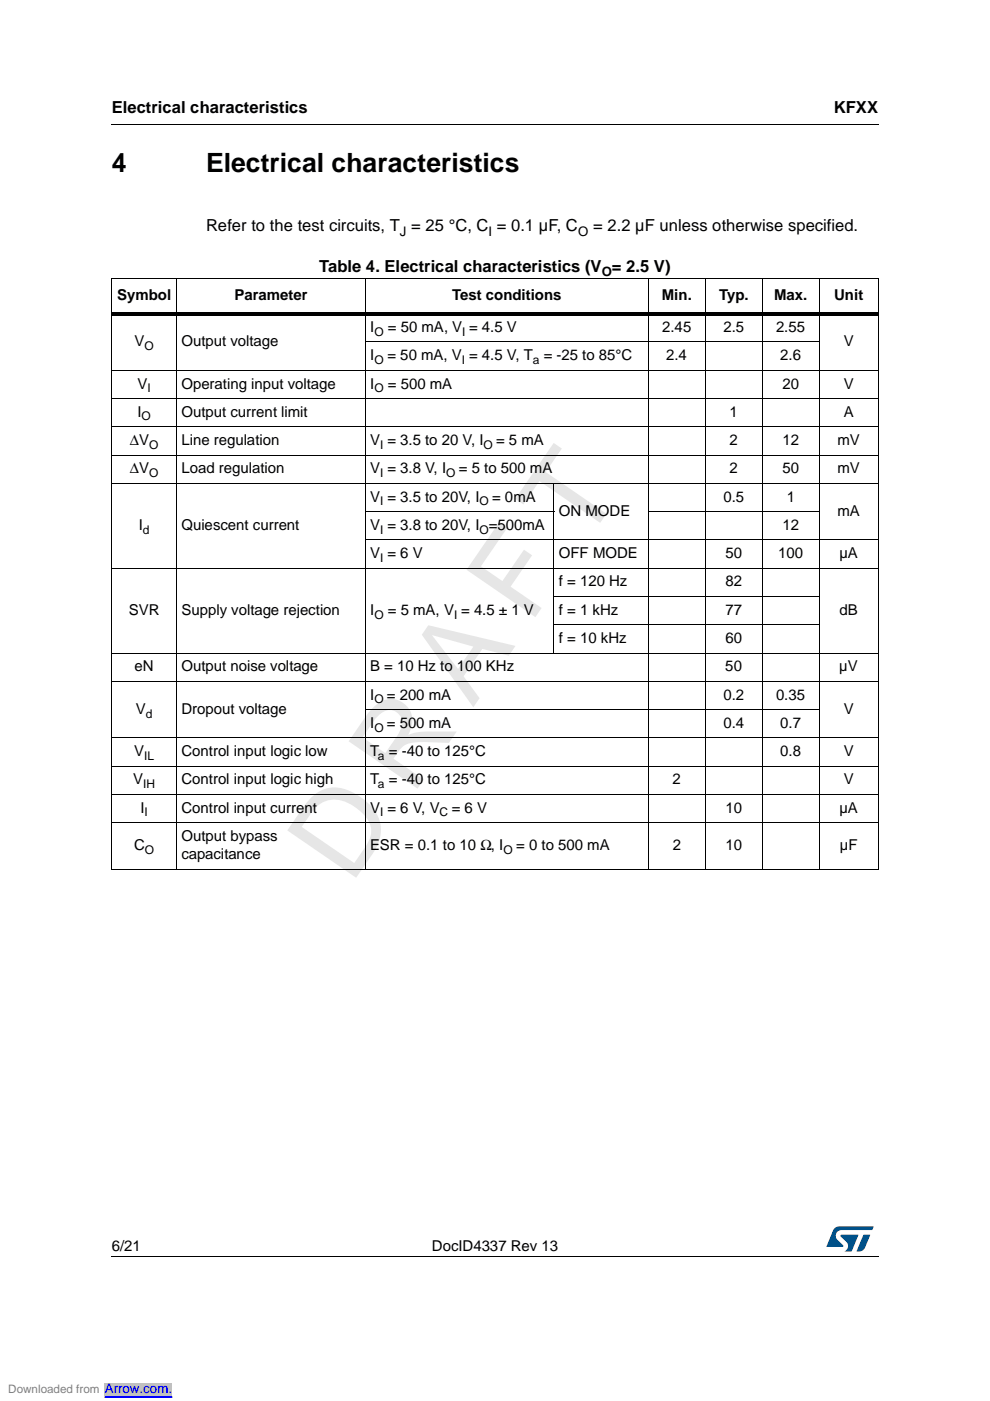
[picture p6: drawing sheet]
<svg xmlns="http://www.w3.org/2000/svg" width="210mm" height="297mm" viewBox="0 0 210 297" stroke-linecap="round" stroke-linejoin="round" font-family="sans-serif">
<defs><g id="words">
<text font-size="24.7" fill="#e6e6e6" x="74.4" y="187.7" transform="rotate(-55 74.4 187.7)">D R A F T</text>
<g font-size="5.6">
<text x="23.7" y="36.4">4</text>
<text x="43.7" y="36.4">Electrical characteristics</text>
</g>
<g font-size="3.5">
<text x="23.7" y="23.9">Electrical characteristics</text>
<text x="176.8" y="23.9">KFXX</text>
<text x="43.7" y="49.1">Refer to the test circuits, T = 25 °C, C = 0.1 µF, C</text>
<text x="125.8" y="49.1">= 2.2 µF unless otherwise specified.</text>
<text x="67.7" y="57.6">Table 4. Electrical characteristics (V = 2.5 V)</text>
</g>
<g font-size="3.2">
<text x="24.8" y="63.7">Symbol</text>
<text x="49.7" y="63.7">Parameter</text>
<text x="95.8" y="63.7">Test conditions</text>
<text x="140.3" y="63.7">Min.</text>
<text x="152.5" y="63.7">Typ.</text>
<text x="164.1" y="63.7">Max.</text>
<text x="176.9" y="63.7">Unit</text>
<text x="78.5" y="70.4">I</text>
<text x="82.3" y="70.4">= 50 mA, V = 4.5 V</text>
<text x="140.4" y="70.4">2.45</text>
<text x="153.4" y="70.4">2.5</text>
<text x="164.6" y="70.4">2.55</text>
<text x="28.5" y="73.4">V</text>
<text x="38.5" y="73.4">Output voltage</text>
<text x="78.5" y="76.4">I</text>
<text x="82.2" y="76.4">= 50 mA, V = 4.5 V, T</text>
<text x="115.3" y="76.4">= -25 to 85°C</text>
<text x="141.3" y="76.4">2.4</text>
<text x="165.4" y="76.4">2.6</text>
<text x="178.9" y="73.4">V</text>
<text x="29.2" y="82.4">V</text>
<text x="38.5" y="82.4">Operating input voltage</text>
<text x="78.5" y="82.4">I</text>
<text x="82.3" y="82.4">= 500 mA</text>
<text x="165.9" y="82.4">20</text>
<text x="178.9" y="82.4">V</text>
<text x="29.1" y="88.3">I</text>
<text x="38.5" y="88.3">Output current limit</text>
<text x="154.7" y="88.3">1</text>
<text x="178.9" y="88.3">A</text>
<text x="27.6" y="94.4">ΔV</text>
<text x="38.5" y="94.4">Line regulation</text>
<text x="78.5" y="94.4">V = 3.5 to 20 V, I</text>
<text x="105.2" y="94.4">= 5 mA</text>
<text x="154.7" y="94.4">2</text>
<text x="165.9" y="94.4">12</text>
<text x="177.6" y="94.4">mV</text>
<text x="27.6" y="100.4">ΔV</text>
<text x="38.5" y="100.4">Load regulation</text>
<text x="78.5" y="100.4">V = 3.8 V, I</text>
<text x="97.3" y="100.4">= 5 to 500 mA</text>
<text x="154.7" y="100.4">2</text>
<text x="165.9" y="100.4">50</text>
<text x="177.6" y="100.4">mV</text>
<text x="78.5" y="106.3">V = 3.5 to 20V, I</text>
<text x="104.4" y="106.3">= 0mA</text>
<text x="153.4" y="106.3">0.5</text>
<text x="166.8" y="106.3">1</text>
<text x="29.4" y="112.4">I</text>
<text x="38.5" y="112.4">Quiescent current</text>
<text x="78.5" y="112.4">V = 3.8 to 20V, I =500mA</text>
<text x="118.5" y="109.3">ON MODE</text>
<text x="165.9" y="112.4">12</text>
<text x="177.6" y="109.3">mA</text>
<text x="78.5" y="118.4">V = 6 V</text>
<text x="118.5" y="118.4">OFF MODE</text>
<text x="153.8" y="118.4">50</text>
<text x="165" y="118.4">100</text>
<text x="178" y="118.4">µA</text>
<text x="118.5" y="124.3">f = 120 Hz</text>
<text x="153.8" y="124.3">82</text>
<text x="27.3" y="130.3">SVR</text>
<text x="38.5" y="130.3">Supply voltage rejection</text>
<text x="78.5" y="130.3">I</text>
<text x="82.3" y="130.3">= 5 mA, V = 4.5 ± 1 V</text>
<text x="118.5" y="130.3">f = 1 kHz</text>
<text x="153.8" y="130.3">77</text>
<text x="178" y="130.3">dB</text>
<text x="118.5" y="136.4">f = 10 kHz</text>
<text x="153.8" y="136.4">60</text>
<text x="28.5" y="142.3">eN</text>
<text x="38.5" y="142.3">Output noise voltage</text>
<text x="78.5" y="142.3">B = 10 Hz to 100 KHz</text>
<text x="153.8" y="142.3">50</text>
<text x="178" y="142.3">µV</text>
<text x="78.5" y="148.3">I</text>
<text x="82" y="148.3">= 200 mA</text>
<text x="153.4" y="148.3">0.2</text>
<text x="164.5" y="148.3">0.35</text>
<text x="28.8" y="151.3">V</text>
<text x="38.5" y="151.3">Dropout voltage</text>
<text x="78.5" y="154.3">I</text>
<text x="82" y="154.3">= 500 mA</text>
<text x="153.4" y="154.3">0.4</text>
<text x="165.4" y="154.3">0.7</text>
<text x="178.9" y="151.3">V</text>
<text x="28.4" y="160.3">V</text>
<text x="38.5" y="160.3">Control input logic low</text>
<text x="78.5" y="160.3">T = -40 to 125°C</text>
<text x="165.4" y="160.3">0.8</text>
<text x="178.9" y="160.3">V</text>
<text x="28.2" y="166.3">V</text>
<text x="38.5" y="166.3">Control input logic high</text>
<text x="78.5" y="166.3">T = -40 to 125°C</text>
<text x="142.6" y="166.3">2</text>
<text x="178.9" y="166.3">V</text>
<text x="29.8" y="172.3">I</text>
<text x="38.5" y="172.3">Control input current</text>
<text x="78.5" y="172.3">V = 6 V, V</text>
<text x="95.8" y="172.3">= 6 V</text>
<text x="153.8" y="172.3">10</text>
<text x="178" y="172.3">µA</text>
<text x="38.5" y="178.3">Output bypass</text>
<text x="28.4" y="180.3">C</text>
<text x="38.5" y="182.2">capacitance</text>
<text x="78.5" y="180.3">ESR = 0.1 to 10 Ω, I</text>
<text x="109.4" y="180.3">= 0 to 500 mA</text>
<text x="142.6" y="180.3">2</text>
<text x="153.8" y="180.3">10</text>
<text x="178.1" y="180.3">µF</text>
<text x="23.7" y="265.1">6/21</text>
<text x="91.6" y="265.1">DocID4337 Rev 13</text>
</g>
<g font-size="2.8">
<text x="84.8" y="50">J</text>
<text x="103.6" y="50">I</text>
<text x="122.6" y="50">O</text>
<text x="127.6" y="58.4">O</text>
</g>
<text font-size="2.8" fill="#00f" x="22.2" y="295.3">Arrow.com.</text>
<g font-size="2.5">
<text x="79.4" y="71.2">O</text>
<text x="98" y="71.2">I</text>
<text x="30.6" y="74.2">O</text>
<text x="79.4" y="77.2">O</text>
<text x="97.9" y="77.2">I</text>
<text x="112.9" y="77.2">a</text>
<text x="31.3" y="83.1">I</text>
<text x="79.4" y="83.1">O</text>
<text x="30" y="89.2">O</text>
<text x="31.6" y="95.2">O</text>
<text x="80.6" y="95.2">I</text>
<text x="102.5" y="95.2">O</text>
<text x="31.6" y="101.1">O</text>
<text x="80.6" y="101.1">I</text>
<text x="94.6" y="101.1">O</text>
<text x="80.6" y="107.1">I</text>
<text x="101.6" y="107.1">O</text>
<text x="30.3" y="113.2">d</text>
<text x="80.6" y="113.2">I</text>
<text x="101.6" y="113.2">O</text>
<text x="80.6" y="119.1">I</text>
<text x="79.4" y="131.1">O</text>
<text x="96.3" y="131.1">I</text>
<text x="79.4" y="149.1">O</text>
<text x="30.9" y="152.1">d</text>
<text x="79.4" y="155.1">O</text>
<text x="30.6" y="161.1">IL</text>
<text x="80.1" y="161.1">a</text>
<text x="30.4" y="167.1">IH</text>
<text x="80.1" y="167.1">a</text>
<text x="30.6" y="173.1">I</text>
<text x="80.6" y="173.1">I</text>
<text x="93.2" y="173.1">C</text>
<text x="30.7" y="181.1">O</text>
<text x="106.8" y="181.1">O</text>
</g>
<text font-size="2.5" fill="#808080" x="1.8" y="295.3">Downloaded from</text>
</g></defs>
<path d="M23.6 26.2l.1 .2zM23.6 266.3l.1 .1z" fill="#000"/>
<path d="M23.7 26.3h162.6M23.7 266.4h162.6" fill="none" stroke="#000" stroke-width=".21"/>
<path d="M175.2 260h10v5.3h-10z" fill="#fff"/>
<g fill="#005189">
<path d="M176.9 260.5l1-.5 7.3 .1-.3 .7h-6.4a1.31 1.31 0 0 0-1.3 1.1 1.31 1.31 0 0 0 .8 1.4l.7 .7 .1 .3-3.6 .1z"/>
<path d="M183.1 261.8h1.4l-.6 1.6a2.16 2.16 0 0 1-1.3 1.9l-1-.1z"/>
<path d="M178.3 261.8l3.7 .1-1.4 3.3-1.5 .1a1.43 1.43 0 0 0 .6-1.7l-1.4-1.4z"/>
</g>
<g fill="none" stroke="#000" stroke-width=".21">
<path d="M23.6 59.1h162.7M23.7 59.2v125M37.4 59v125.4M77.4 59v125.4M137.5 59v125.4M149.5 59v125.4M161.6 59v125.4M173.7 59v125.4M186.2 59.2v125M23.6 78.5h162.7M77.3 72.5h96.5M23.6 84.5h162.7"/>
<path d="M23.6 90.5h162.7M23.6 96.5h162.7M23.6 102.5h162.7M77.3 108.5h40.2M77.3 114.5h109M117.4 102.4v36.2M137.4 108.5h36.4M23.6 120.5h162.7M23.6 138.5h162.7M117.3 126.4h56.5M117.3 132.5h56.5M23.6 144.4h162.7"/>
<path d="M23.6 156.5h162.7M77.3 150.5h96.5M23.6 162.4h162.7M23.6 168.4h162.7M23.6 174.5h162.7M23.6 184.3h162.7"/>
</g>
<path d="M23.6 66.2h162.7v.7h-162.7z" fill="#000"/>
<path d="M0 294.6h70.6" fill="none" stroke="#fff" stroke-width="2.5" stroke-linecap="butt"/>
<path d="M22.2 293.3h14.3v2.6h-14.3z" fill="#c0c0c0"/>
<path d="M22.2 296.2h14.3" fill="none" stroke="#00f" stroke-width=".21"/>
<path d="M0 294.6h70.6" fill="none" stroke="#fff" stroke-width="2.5" stroke-linecap="butt"/>
<path d="M22.2 293.3h14.3v2.6h-14.3z" fill="#c0c0c0"/>
<path d="M22.2 296.2h14.3" fill="none" stroke="#00f" stroke-width=".21"/>
<path d="M0 294.6h70.6" fill="none" stroke="#fff" stroke-width="2.5" stroke-linecap="butt"/>
<path d="M22.2 293.3h14.3v2.6h-14.3z" fill="#c0c0c0"/>
<path d="M22.2 296.2h14.3" fill="none" stroke="#00f" stroke-width=".21"/>
<path d="M0 294.6h70.6" fill="none" stroke="#fff" stroke-width="2.5" stroke-linecap="butt"/>
<path d="M22.2 293.3h14.3v2.6h-14.3z" fill="#c0c0c0"/>
<path d="M22.2 296.2h14.3" fill="none" stroke="#00f" stroke-width=".21"/>
<path d="M0 294.6h70.6" fill="none" stroke="#fff" stroke-width="2.5" stroke-linecap="butt"/>
<path d="M22.2 293.3h14.3v2.6h-14.3z" fill="#c0c0c0"/>
<path d="M22.2 296.2h14.3" fill="none" stroke="#00f" stroke-width=".21"/>
<path d="M0 294.6h70.6" fill="none" stroke="#fff" stroke-width="2.5" stroke-linecap="butt"/>
<path d="M22.2 293.3h14.3v2.6h-14.3z" fill="#c0c0c0"/>
<path d="M22.2 296.2h14.3" fill="none" stroke="#00f" stroke-width=".21"/>
<use href="#words"/>
</svg>
